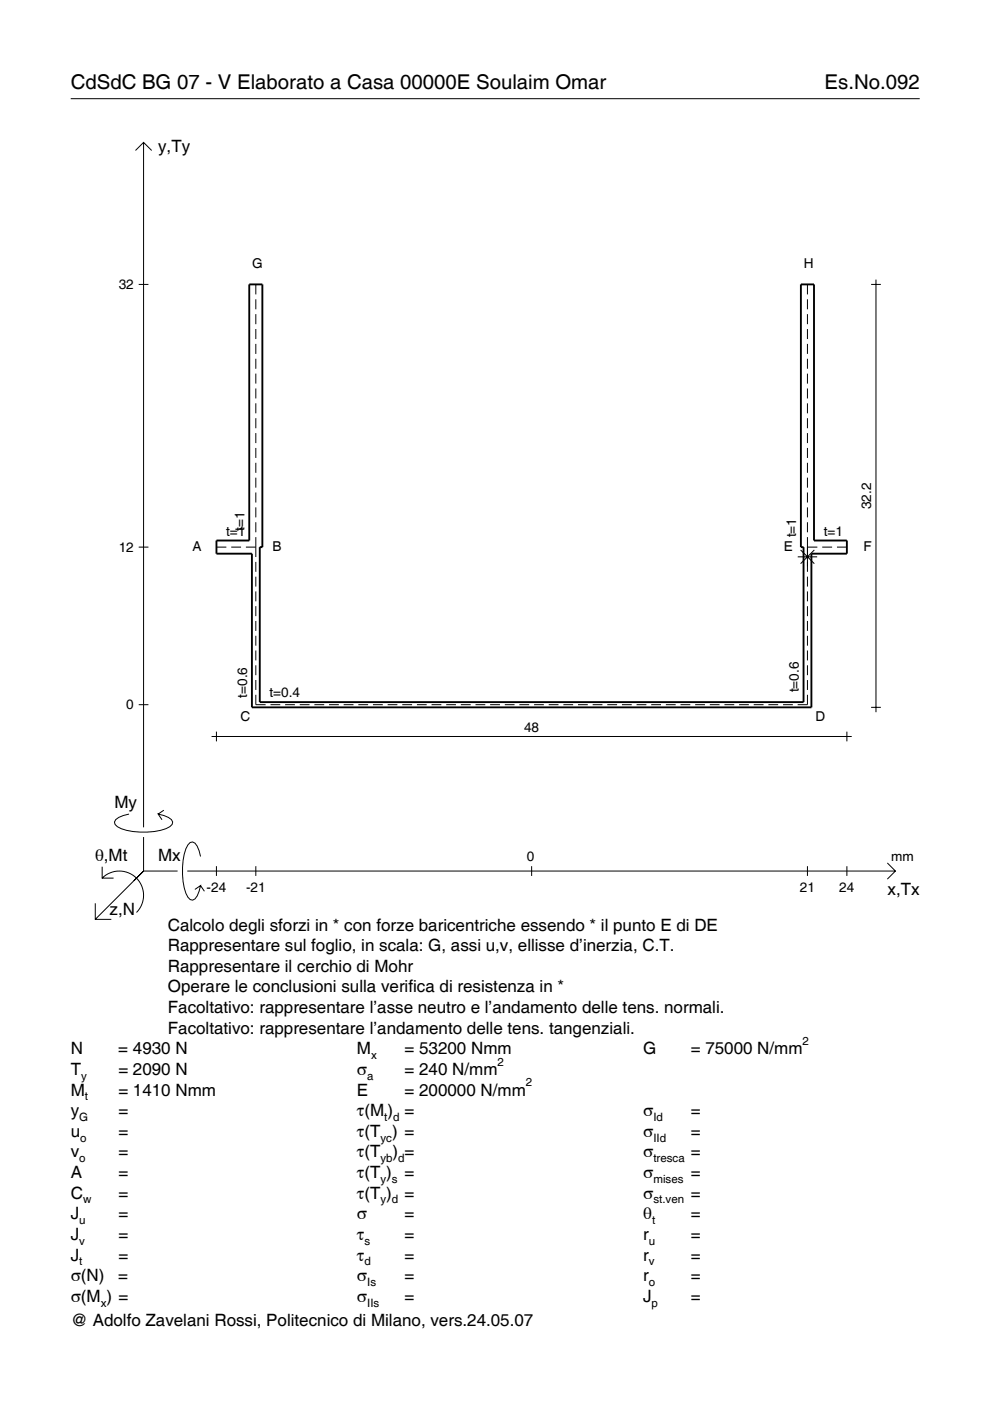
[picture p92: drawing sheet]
<svg xmlns="http://www.w3.org/2000/svg" width="210mm" height="297mm" viewBox="0 0 210 297" stroke-linecap="round" stroke-linejoin="round" font-family="sans-serif">
<defs><g id="words">
<g font-size="4.3">
<text x="15" y="18.9">CdSdC BG 07 - V Elaborato a Casa 00000E Soulaim Omar</text>
<text x="174.8" y="18.9">Es.No.092</text>
</g>
<g font-size="3.6">
<text x="33.5" y="32.3">y,Ty</text>
<text x="24.3" y="171.3">My</text>
<text x="20.1" y="182.6">θ,Mt</text>
<text x="33.5" y="182.6">Mx</text>
<text x="188.2" y="189.8">x,Tx</text>
<text x="23.2" y="193.9">z,N</text>
<text x="35.6" y="197.3">Calcolo degli sforzi in * con forze baricentriche essendo * il punto E di DE</text>
<text x="35.6" y="201.7">Rappresentare sul foglio, in scala: G, assi u,v, ellisse d’inerzia, C.T.</text>
<text x="35.6" y="206">Rappresentare il cerchio di Mohr</text>
<text x="35.6" y="210.4">Operare le conclusioni sulla verifica di resistenza in *</text>
<text x="35.6" y="214.8">Facoltativo: rappresentare l’asse neutro e l’andamento delle tens. normali.</text>
<text x="35.6" y="219.2">Facoltativo: rappresentare l’andamento delle tens. tangenziali.</text>
<text x="15" y="223.5">N</text>
<text x="15" y="227.9">T</text>
<text x="25.1" y="223.5">= 4930 N</text>
<text x="25.1" y="227.9">= 2090 N</text>
<text x="75.7" y="227.9">σ</text>
<text x="75.7" y="223.5">M</text>
<text x="85.8" y="223.5">= 53200 Nmm</text>
<text x="85.8" y="227.9">= 240 N/mm</text>
<text x="136.4" y="223.5">G</text>
<text x="146.5" y="223.5">= 75000 N/mm</text>
<text x="15" y="232.3">M</text>
<text x="25.1" y="232.3">= 1410 Nmm</text>
<text x="75.7" y="232.3">E</text>
<text x="85.8" y="232.3">= 200000 N/mm</text>
<text x="15" y="236.7">y</text>
<text x="25.1" y="236.7">=</text>
<text x="75.7" y="236.7">τ(M ) =</text>
<text x="136.4" y="236.7">σ</text>
<text x="146.5" y="236.7">=</text>
<text x="15" y="241">u</text>
<text x="15" y="245.4">v</text>
<text x="25.1" y="241">=</text>
<text x="25.1" y="245.4">=</text>
<text x="75.7" y="241">τ(T ) =</text>
<text x="75.7" y="245.4">τ(T</text>
<text x="83.3" y="245.4">) =</text>
<text x="136.4" y="241">σ</text>
<text x="136.4" y="245.4">σ</text>
<text x="146.5" y="241">=</text>
<text x="146.5" y="245.4">=</text>
<text x="15" y="249.8">A</text>
<text x="25.1" y="249.8">=</text>
<text x="75.7" y="249.8">τ(T )</text>
<text x="85.8" y="249.8">=</text>
<text x="136.4" y="249.8">σ</text>
<text x="146.5" y="249.8">=</text>
<text x="15" y="254.2">C</text>
<text x="25.1" y="254.2">=</text>
<text x="75.7" y="254.2">τ(T )</text>
<text x="85.8" y="254.2">=</text>
<text x="136.4" y="254.2">σ</text>
<text x="146.5" y="254.2">=</text>
<text x="15" y="258.5">J</text>
<text x="15" y="262.9">J</text>
<text x="25.1" y="258.5">=</text>
<text x="25.1" y="262.9">=</text>
<text x="75.7" y="258.5">σ</text>
<text x="75.7" y="262.9">τ</text>
<text x="85.8" y="258.5">=</text>
<text x="85.8" y="262.9">=</text>
<text x="136.4" y="258.5">θ</text>
<text x="136.4" y="262.9">r</text>
<text x="146.5" y="258.5">=</text>
<text x="146.5" y="262.9">=</text>
<text x="15" y="267.3">J</text>
<text x="25.1" y="267.3">=</text>
<text x="75.7" y="267.3">τ</text>
<text x="85.8" y="267.3">=</text>
<text x="136.4" y="267.3">r</text>
<text x="146.5" y="267.3">=</text>
<text x="15" y="271.7">σ(N)</text>
<text x="25.1" y="271.7">=</text>
<text x="75.7" y="271.7">σ</text>
<text x="85.8" y="271.7">=</text>
<text x="136.4" y="271.7">r</text>
<text x="146.5" y="271.7">=</text>
<text x="15" y="281.2">@ Adolfo Zavelani Rossi, Politecnico di Milano, vers.24.05.07</text>
<text x="15" y="276">σ(M ) =</text>
<text x="75.7" y="276">σ</text>
<text x="85.8" y="276">=</text>
<text x="136.4" y="276">J</text>
<text x="146.5" y="276">=</text>
</g>
<g font-size="2.9">
<text x="53.5" y="56.9">G</text>
<text x="170.4" y="56.9">H</text>
<text x="25.2" y="61.3">32</text>
<text x="184.7" y="107.9" transform="rotate(-90 184.7 107.9)">32.2</text>
<text x="47.9" y="113.6">t=1</text>
<text x="51.8" y="112.6" transform="rotate(-90 51.8 112.6)">t=1</text>
<text x="168.8" y="113.9" transform="rotate(-90 168.8 113.9)">t=1</text>
<text x="174.6" y="113.6">t=1</text>
<text x="25.2" y="117">12</text>
<text x="40.8" y="116.9">A</text>
<text x="57.8" y="116.9">B</text>
<text x="166.2" y="116.9">E</text>
<text x="183.1" y="116.9">F</text>
<text x="52.4" y="147.9" transform="rotate(-90 52.4 147.9)">t=0.6</text>
<text x="57.1" y="147.8">t=0.4</text>
<text x="169.3" y="146.8" transform="rotate(-90 169.3 146.8)">t=0.6</text>
<text x="26.8" y="150.4">0</text>
<text x="51" y="152.8">C</text>
<text x="111.1" y="155.1">48</text>
<text x="172.9" y="152.8">D</text>
<text x="111.7" y="182.6">0</text>
<text x="189" y="182.6">mm</text>
<text x="43.8" y="189.1">-24</text>
<text x="52.2" y="189.1">-21</text>
<text x="169.6" y="189.1">21</text>
<text x="178" y="189.1">24</text>
</g>
<g font-size="2.4">
<text x="170.2" y="221.5">2</text>
<text x="78.7" y="224.5">x</text>
<text x="105.5" y="225.9">2</text>
<text x="17.2" y="228.9">y</text>
<text x="18" y="233.3">t</text>
<text x="77.9" y="228.9">a</text>
<text x="111.5" y="230.3">2</text>
<text x="16.8" y="237.7">G</text>
<text x="81.5" y="237.7">t d</text>
<text x="138.5" y="237.7">Id</text>
<text x="17" y="242">o</text>
<text x="80.7" y="242">yc</text>
<text x="138.5" y="242">IId</text>
<text x="16.8" y="246.4">o</text>
<text x="80.7" y="246.4">yb d</text>
<text x="80.7" y="250.8">y s</text>
<text x="138.5" y="246.4">tresca</text>
<text x="138.5" y="250.8">mises</text>
<text x="17.6" y="255.2">w</text>
<text x="80.7" y="255.2">y d</text>
<text x="138.5" y="255.2">st.ven</text>
<text x="16.8" y="259.5">u</text>
<text x="16.8" y="263.9">v</text>
<text x="77.3" y="263.9">s</text>
<text x="137.6" y="263.9">u</text>
<text x="138.2" y="259.5">t</text>
<text x="16.8" y="268.3">t</text>
<text x="77.3" y="268.3">d</text>
<text x="137.6" y="268.3">v</text>
<text x="77.9" y="272.7">Is</text>
<text x="137.6" y="272.7">o</text>
<text x="21.4" y="277">x</text>
<text x="77.9" y="277">IIs</text>
<text x="138.2" y="277">p</text>
</g>
</g></defs>
<g fill="none" stroke="#000" stroke-width=".21">
<path d="M15 20.9h180M28.7 31.9l1.7-1.7 1.8 1.7M30.4 30.2v145.2M185.7 59.3v91.7M29.4 60.3h2.1M54.2 60.3v2.1M54.2 63.5v2.1M54.2 66.6v2.1M54.2 69.8v2.1M54.2 72.9v2.1M54.2 76.1v2.1M54.2 79.2v2.1"/>
<path d="M171.2 60.3v2.1M171.2 63.5v2.1M171.2 66.6v2.1M171.2 69.8v2.1M171.2 72.9v2.1M171.2 76.1v2.1M171.2 79.2v2.1M184.7 60.3h2.1M54.2 82.4v2.1M54.2 85.5v2.1M54.2 88.7v2.1M54.2 91.8v2.1"/>
<path d="M54.2 95v2.1M54.2 98.1v2.1M171.2 82.4v2.1M171.2 85.5v2.1M171.2 88.7v2.1M171.2 91.8v2.1M171.2 95v2.1M171.2 98.1v2.1M29.4 116h2.1M45.9 116h2.1M49 116h2.1M52.1 116h2.1"/>
<path d="M54.2 101.3v2.1M54.2 104.4v2.1M54.2 107.6v2.1M54.2 110.7v2.2M54.2 113.9v4.2M54.2 119.1v2.1M169.1 118.1h4.2M169.7 116.6l3 2.9M171.2 116h2.1M171.2 101.3v2.1M171.2 104.4v2.1M171.2 107.6v2.1"/>
<path d="M171.2 110.7v2.2M171.2 113.9v7.3M172.7 116.6l-3 2.9M174.3 116h2.1M177.5 116h2.1M54.2 122.3v2.1M54.2 125.4v2.1M54.2 128.5v2.1M54.2 131.7v2.1M54.2 134.8v2.1M54.2 137.9v2.1M171.2 122.3v2.1"/>
<path d="M171.2 125.4v2.1M171.2 128.5v2.1M171.2 131.7v2.1M171.2 134.8v2.1M171.2 137.9v2.1M29.4 149.4h2.1M44.9 156.2h135.7M45.9 155.1v2.1M54.2 147.3v2.1h2.1M54.2 141.1v2.1M54.2 144.2v2.1M57.3 149.4h2.1"/>
<path d="M60.4 149.4h2.1M63.6 149.4h2M66.7 149.4h2M69.8 149.4h2M72.9 149.4h2M76 149.4h2M79.1 149.4h2.1M82.2 149.4h2.1M85.3 149.4h2.1M88.4 149.4h2.1M91.5 149.4h2.1M94.6 149.4h2.1"/>
<path d="M97.7 149.4h2.1M100.8 149.4h2.1M103.9 149.4h2.1M107 149.4h2.1M110.1 149.4h2.1M113.2 149.4h2.1M116.3 149.4h2.1M119.4 149.4h2.1M122.5 149.4h2.1M125.7 149.4h2M128.8 149.4h2M131.9 149.4h2"/>
<path d="M135 149.4h2M138.1 149.4h2M141.2 149.4h2.1M144.3 149.4h2.1M147.4 149.4h2.1M150.5 149.4h2.1M153.6 149.4h2.1M156.7 149.4h2.1M159.8 149.4h2.1M162.9 149.4h2.1M166 149.4h2.1M171.2 147.3v2.1h-2.1"/>
<path d="M171.2 141.1v2.1M171.2 144.2v2.1M179.6 155.1v2.1M184.7 150h2.1M27.3 172.6a3.6 3.6 0 0 0-3 1.7l.1 .5a5.7 5.7 0 0 0 3.8 1.5 13.3 13.3 0 0 0 7.8-1l.5-.5 .1-.5a3.6 3.6 0 0 0-3.1-1.7l.8 1.2M30.4 177.5v7.2M34.7 171.8l-1.2 .8M20.2 191.5v3.4h3.4M21.7 186.2a5.1 5.1 0 0 1 7.2 0 5.1 5.1 0 0 1 0 7.3M21.7 183.8v2.4h2.4M30.4 184.7l-10.2 10.2M30.4 184.7l-2 2"/>
<path d="M30.4 184.7h7.2M39.7 184.7h150.1M42.5 181.6a3.6 3.6 0 0 0-1.7-3.1l-.5 .1a5.7 5.7 0 0 0-1.5 3.8 13.3 13.3 0 0 0 1 7.8l.5 .5 .5 .2a3.6 3.6 0 0 0 1.7-3.1l-1.2 .8M42.5 187.8l.8 1.2M45.9 183.7v2M54.2 183.7v2M112.7 183.7v2M171.2 183.7v2M179.6 183.7v2M188.1 183l1.7 1.7-1.7 1.7"/>
</g>
<path d="M52.8 60.3h2.8v55.7h-.5v32.9h115.3v-32.9h-.6v-55.7h2.8v54.3h7v2.8h-7.6v32.6h-118.6v-32.6h-7.5v-2.8h6.9z" fill="none" stroke="#000" stroke-width=".4"/>
<use href="#words"/>
</svg>
